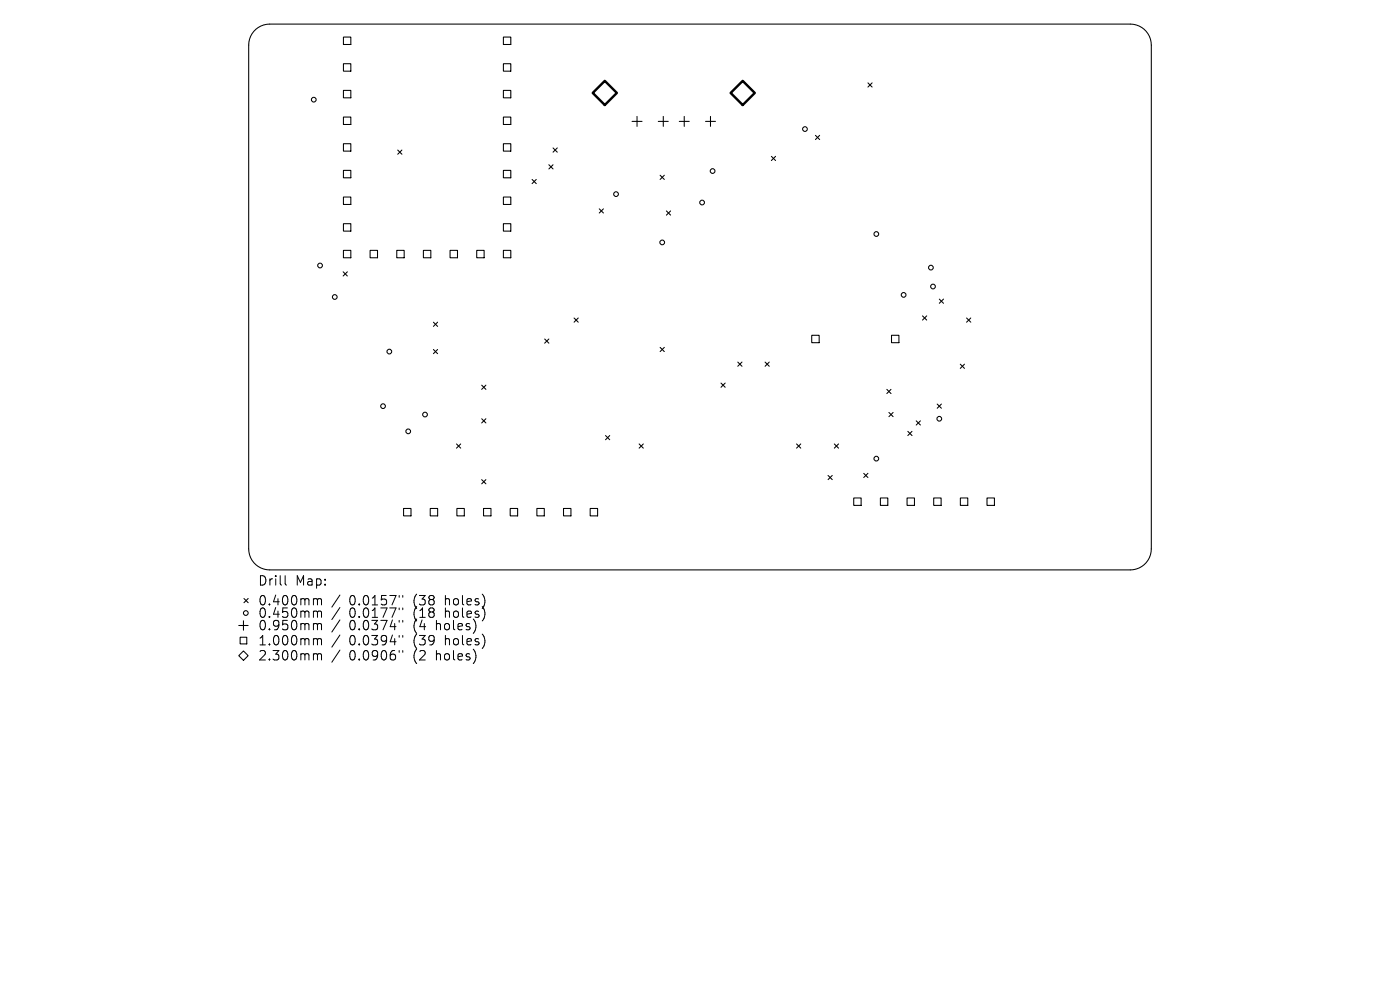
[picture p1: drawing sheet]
<svg xmlns="http://www.w3.org/2000/svg" width="297mm" height="210mm" viewBox="0 0 297 210" stroke-linecap="round" stroke-linejoin="round" font-family="sans-serif">
<defs><g id="words">
<g font-size="2.8">
<text x="54.6" y="124.5">Drill</text>
<text x="62.7" y="124.5">Map:</text>
<text x="54.6" y="128.7">0.400mm</text>
<text x="54.6" y="131.3">0.450mm</text>
<text x="74.1" y="128.7">0.0157&quot;</text>
<text x="74.1" y="131.3">0.0177&quot;</text>
<text x="87.8" y="128.7">(38</text>
<text x="87.8" y="131.3">(18</text>
<text x="94.7" y="128.7">holes)</text>
<text x="94.7" y="131.3">holes)</text>
<text x="54.6" y="134">0.950mm</text>
<text x="54.6" y="137.2">1.000mm</text>
<text x="74.1" y="134">0.0374&quot;</text>
<text x="74.1" y="137.2">0.0394&quot;</text>
<text x="87.8" y="134">(4</text>
<text x="87.8" y="137.2">(39</text>
<text x="92.8" y="134">holes)</text>
<text x="94.7" y="137.2">holes)</text>
<text x="54.6" y="140.4">2.300mm</text>
<text x="74.1" y="140.4">0.0906&quot;</text>
<text x="87.8" y="140.4">(2</text>
<text x="92.8" y="140.4">holes)</text>
</g>
</g></defs>
<g fill="none" stroke="#000" stroke-width=".22">
<path d="M53.8 6.6a4.5 4.5 0 0 1 3.4-1.5h182.6a4.5 4.5 0 0 1 4.4 4.5v106.8a4.5 4.5 0 0 1-4.4 4.5h-182.6a4.5 4.5 0 0 1-4.4-4.5v-106.8a4.5 4.5 0 0 1 1-3zM72.9 7.9h1.5v1.5h-1.5zM72.9 13.5h1.5v1.6h-1.5zM72.9 19.2h1.5v1.5h-1.5zM106.8 7.9h1.6v1.5h-1.6zM106.8 13.5h1.6v1.6h-1.6zM106.8 19.2h1.6v1.5h-1.6zM184.1 17.6l.9 .9M185 17.6l-.9 .9M72.9 24.8h1.5v1.6h-1.5zM72.9 30.5h1.5v1.6h-1.5zM72.9 36.1h1.5v1.6h-1.5z"/>
<path d="M84.4 31.8l.9 .9M85.3 31.8l-.9 .9M106.8 24.8h1.6v1.6h-1.6zM106.8 30.5h1.6v1.6h-1.6zM106.8 36.1h1.6v1.6h-1.6zM112.9 38.1l.9 .9M113.8 38.1l-.9 .9M116.4 34.9l.9 .9M117.3 34.9l-.9 .9M117.3 31.4l.9 .9M118.2 31.4l-.9 .9M134.1 25.8h2.1"/>
<path d="M135.1 24.7v2.1M139.7 25.8h2.1M140 37.2l.9 .9M140.7 24.7v2.1M140.9 37.2l-.9 .9M144.1 25.8h2.1M145.2 24.7v2.1M149.7 25.8h2.1M150.7 24.7v2.1M163.6 33.2l.9 .9M164.5 33.2l-.9 .9M173 28.7l.9 .9"/>
<path d="M173.9 28.7l-.9 .9M72.8 57.7l.9 .8M72.9 41.8h1.5v1.6h-1.5zM72.9 47.5h1.5v1.5h-1.5zM72.9 53.1h1.5v1.6h-1.5zM73.7 57.7l-.9 .8M78.5 53.1h1.6v1.6h-1.6zM84.2 53.1h1.5v1.6h-1.5zM89.8 53.1h1.6v1.6h-1.6zM95.5 53.1h1.6v1.6h-1.6zM101.1 53.1h1.6v1.6h-1.6zM106.8 41.8h1.6v1.6h-1.6z"/>
<path d="M106.8 47.5h1.6v1.5h-1.6zM106.8 53.1h1.6v1.6h-1.6zM127.1 44.3l.9 .9M128 44.3l-.9 .9M141.4 44.7l.9 .9M142.3 44.7l-.9 .9M91.9 68.3l.9 .9M91.9 74.1l.9 .9M92.8 68.3l-.9 .9M92.8 74.1l-.9 .9M115.5 71.9l.9 .9M116.4 71.9l-.9 .9"/>
<path d="M121.8 67.5l.9 .8M122.7 67.5l-.9 .8M140 73.7l.9 .9M140.9 73.7l-.9 .9M156.5 76.8l.9 .9M157.4 76.8l-.9 .9M162.3 76.8l.9 .9M163.2 76.8l-.9 .9M172.2 71.1h1.6v1.6h-1.6zM189.1 71.1h1.6v1.6h-1.6zM195.7 67l.9 .9M196.6 67l-.9 .9"/>
<path d="M199.3 63.4l.9 .9M200.2 63.4l-.9 .9M203.7 77.3l.9 .8M204.6 77.3l-.9 .8M205.1 67.5l.8 .8M205.9 67.5l-.8 .8M96.8 94.2l.9 .9M97.7 94.2l-.9 .9M102.2 81.7l.9 .9M102.2 88.8l.9 .9M103.1 88.8l-.9 .9M103.1 81.7l-.9 .9"/>
<path d="M128.5 92.4l.9 .9M129.4 92.4l-.9 .9M135.6 94.2l.9 .9M136.5 94.2l-.9 .9M153 81.3l.8 .9M153.8 81.3l-.8 .9M169 94.2l.9 .9M169.9 94.2l-.9 .9M177 94.2l.9 .9M177.9 94.2l-.9 .9M188.1 82.6l.9 .9M188.6 87.5l.9 .9"/>
<path d="M189 82.6l-.9 .9M189.5 87.5l-.9 .9M192.6 91.5l.9 .9M193.5 91.5l-.9 .9M194.4 89.3l.9 .9M195.3 89.3l-.9 .9M198.8 85.7l.9 .9M199.7 85.7l-.9 .9M85.6 107.9h1.6v1.5h-1.6zM91.3 107.9h1.5v1.5h-1.5zM96.9 107.9h1.6v1.5h-1.6zM102.2 101.7l.9 .9"/>
<path d="M102.6 107.9h1.6v1.5h-1.6zM103.1 101.7l-.9 .9M108.2 107.9h1.6v1.5h-1.6zM113.9 107.9h1.6v1.5h-1.6zM119.5 107.9h1.6v1.5h-1.6zM125.2 107.9h1.6v1.5h-1.6zM175.7 100.9l.9 .8M176.6 100.9l-.9 .8M181.1 105.6h1.6v1.6h-1.6zM183.2 100.4l.9 .9M184.1 100.4l-.9 .9M186.8 105.6h1.5v1.6h-1.5z"/>
<path d="M192.4 105.6h1.6v1.6h-1.6zM198.1 105.6h1.6v1.6h-1.6zM203.7 105.6h1.6v1.6h-1.6zM209.4 105.6h1.6v1.6h-1.6zM50.6 139.1l1-1 1 1-1 1zM50.6 132.7h2M50.9 135.2h1.5v1.4h-1.5zM51.6 131.7v2M51.8 127l.8 .8M52.6 127l-.8 .8"/>
<circle cx="66.6" cy="21.1" r=".5"/>
<circle cx="151.2" cy="36.3" r=".5"/>
<circle cx="170.8" cy="27.4" r=".5"/>
<circle cx="67.9" cy="56.3" r=".5"/>
<circle cx="130.7" cy="41.2" r=".5"/>
<circle cx="140.5" cy="51.4" r=".5"/>
<circle cx="148.9" cy="43" r=".5"/>
<circle cx="185.9" cy="49.6" r=".5"/>
<circle cx="197.5" cy="56.8" r=".5"/>
<circle cx="71" cy="63" r=".5"/>
<circle cx="82.6" cy="74.6" r=".5"/>
<circle cx="191.7" cy="62.6" r=".5"/>
<circle cx="197.9" cy="60.8" r=".5"/>
<circle cx="81.3" cy="86.2" r=".5"/>
<circle cx="86.6" cy="91.5" r=".5"/>
<circle cx="90.2" cy="87.9" r=".5"/>
<circle cx="185.9" cy="97.3" r=".5"/>
<circle cx="199.3" cy="88.8" r=".5"/>
<circle cx="52.1" cy="130" r=".5"/>
</g>
<path d="M125.7 19.7l2.6-2.5 2.6 2.5-2.6 2.6zM155 19.7l2.6-2.5 2.5 2.5-2.5 2.6z" fill="none" stroke="#000" stroke-width=".51"/>
<g fill="none" stroke="#000" stroke-width=".21">
<path d="M60.5 122.1v1.7l.3 .3M66.8 127h.3l.3 .3M66.8 129.6h.3l.3 .3M66.8 132.3h.3l.3 .3M66.8 135.5h.3l.3 .3M66.8 138.7h.3l.3 .3M67.4 127.3l.2-.3 .5 .1 .1 1.2M67.4 127.3v1M67.4 129.9v1.1M67.4 132.6v1M67.4 135.8v1M67.4 139v1"/>
<path d="M67.4 129.9l.2-.3 .5 .1 .1 1.3M67.4 132.6l.2-.3 .5 .1 .1 1.2M67.4 135.8l.2-.3 .5 .1 .1 1.2M67.4 139l.2-.3 .5 .1 .1 1.2M72.1 126.2l-1.7 2.6M72.1 128.9l-1.7 2.5M72.1 131.5l-1.7 2.6M72.1 134.7l-1.7 2.6M72.1 137.9l-1.7 2.6M84.7 126.3v.4M84.7 129v.3M84.7 131.6v.4"/>
<path d="M84.7 134.8v.4M84.7 138v.4M85.4 126.3v.4M85.4 129v.3M85.4 131.6v.4M85.4 134.8v.4M85.4 138v.4"/>
</g>
<use href="#words"/>
</svg>
